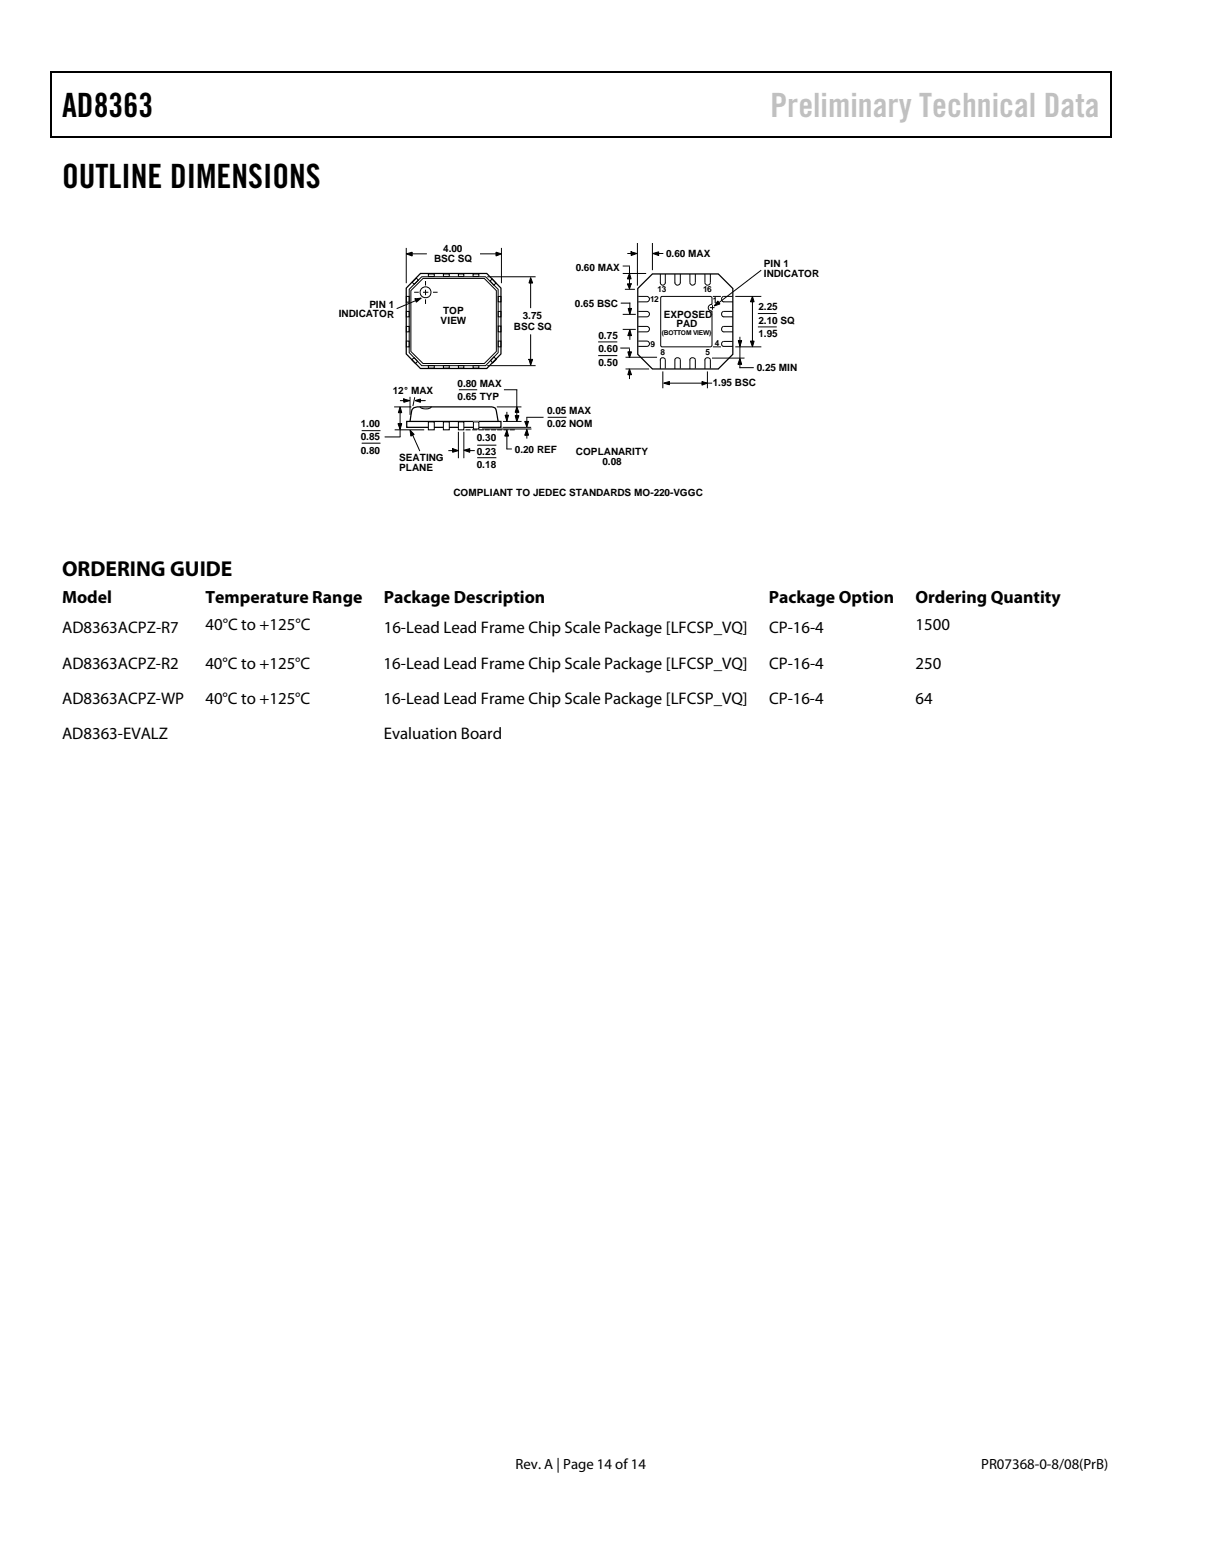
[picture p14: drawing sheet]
<svg xmlns="http://www.w3.org/2000/svg" width="216mm" height="279mm" viewBox="0 0 216 279" stroke-linecap="round" stroke-linejoin="round" font-family="sans-serif">
<defs><g id="words">
<g font-size="6">
<text x="11.1" y="21">AD8363</text>
<text x="11.1" y="33.6">OUTLINE DIMENSIONS</text>
</g>
<text font-size="6" fill="#c0c0c0" x="137.9" y="21">Preliminary Technical Data</text>
<text font-size="3.9" x="11.1" y="103.2">ORDERING GUIDE</text>
<g font-size="3.2">
<text x="11.1" y="108.1">Model</text>
<text x="36.8" y="108.1">Temperature Range</text>
<text x="68.7" y="108.1">Package Description</text>
<text x="137.6" y="108.1">Package Option</text>
<text x="163.9" y="108.1">Ordering Quantity</text>
</g>
<g font-size="3">
<text x="11.1" y="113.3">AD8363ACPZ-R7</text>
<text x="36.8" y="112.9">40°C to +125°C</text>
<text x="68.7" y="113.3">16-Lead Lead Frame Chip Scale Package [LFCSP_VQ]</text>
<text x="137.7" y="113.3">CP-16-4</text>
<text x="163.9" y="112.9">1500</text>
<text x="11.1" y="119.8">AD8363ACPZ-R2</text>
<text x="36.8" y="119.8">40°C to +125°C</text>
<text x="68.7" y="119.8">16-Lead Lead Frame Chip Scale Package [LFCSP_VQ]</text>
<text x="137.7" y="119.8">CP-16-4</text>
<text x="163.9" y="119.8">250</text>
<text x="11.1" y="126.1">AD8363ACPZ-WP</text>
<text x="36.8" y="126.1">40°C to +125°C</text>
<text x="68.7" y="126.1">16-Lead Lead Frame Chip Scale Package [LFCSP_VQ]</text>
<text x="137.7" y="126.1">CP-16-4</text>
<text x="163.9" y="126.1">64</text>
<text x="11.1" y="132.3">AD8363-EVALZ</text>
<text x="68.7" y="132.3">Evaluation Board</text>
</g>
<g font-size="2.6">
<text x="92.3" y="263">Rev. A | Page 14 of 14</text>
<text x="175.6" y="263">PR07368-0-8/08(PrB)</text>
</g>
<g font-size="1.8">
<text x="77.7" y="46.9">BSC SQ</text>
<text x="79.4" y="45.1">4.00</text>
<text x="119.3" y="46.1">0.60 MAX</text>
<text x="136.7" y="47.9">PIN 1</text>
<text x="103.1" y="48.5">0.60 MAX</text>
<text x="136.7" y="49.6">INDICATOR</text>
<text x="60.6" y="56.9">INDICATOR</text>
<text x="66.1" y="55.1">PIN 1</text>
<text x="78.9" y="58.1">VIEW</text>
<text x="79.3" y="56.3">TOP</text>
<text x="92" y="59.1">BSC SQ</text>
<text x="93.6" y="57.1">3.75</text>
<text x="102.9" y="54.9">0.65 BSC</text>
<text x="118.9" y="57">EXPOSED</text>
<text x="121.1" y="58.6">PAD</text>
<text x="135.8" y="55.6">2.25</text>
<text x="135.8" y="58">2.10 SQ</text>
<text x="107.2" y="60.7">0.75</text>
<text x="107.2" y="63.1">0.60</text>
<text x="107.2" y="65.5">0.50</text>
<text x="135.8" y="60.4">1.95</text>
<text x="70.3" y="70.5">12° MAX</text>
<text x="81.9" y="69.3">0.80 MAX</text>
<text x="81.9" y="71.7">0.65 TYP</text>
<text x="127.6" y="69.1">1.95 BSC</text>
<text x="135.5" y="66.4">0.25 MIN</text>
<text x="64.6" y="76.5">1.00</text>
<text x="97.9" y="74.2">0.05 MAX</text>
<text x="97.9" y="76.6">0.02 NOM</text>
<text x="64.6" y="78.8">0.85</text>
<text x="64.6" y="81.2">0.80</text>
<text x="71.5" y="82.7">SEATING</text>
<text x="85.4" y="79">0.30</text>
<text x="85.4" y="81.4">0.23</text>
<text x="85.4" y="83.8">0.18</text>
<text x="92.2" y="81.1">0.20 REF</text>
<text x="103.1" y="81.5">COPLANARITY</text>
<text x="107.8" y="83.3">0.08</text>
<text x="71.5" y="84.4">PLANE</text>
<text x="81.2" y="88.9">COMPLIANT TO JEDEC STANDARDS MO-220-VGGC</text>
</g>
<g font-size="1.5">
<text x="117.7" y="52.3">13</text>
<text x="125.9" y="52.3">16</text>
<text x="116.4" y="54">12</text>
<text x="127.6" y="54.2">1</text>
<text x="116.5" y="62.1">9</text>
<text x="118.3" y="63.6">8</text>
<text x="126.3" y="63.6">5</text>
<text x="128" y="61.9">4</text>
</g>
<text font-size="1.2" x="118.5" y="59.9">(BOTTOM VIEW)</text>
</g></defs>
<g fill="#000">
<path d="M9 12.7h.2v1h-.2zM198.8 12.7h.2v1h-.2zM198.8 12.7h.2v.3h-.2zM132.5 24.4h.3v.3h-.3zM198.8 24.4h.2v.3h-.2zM112.5 55.2h.6l-.3 1.1zM134.7 53.1l.3 1h-.7zM94.3 76.9l.3 1.1h-.7zM112.8 59.1l.3 1h-.7zM112.7 66.1l.4 1h-.7zM112.4 63h.7l-.4 1.1zM118.8 68.6l1-.3v.6z"/>
<path d="M125.7 68.3l.9 .3-.9 .4zM134.3 61.1h.7l-.3 1zM83 80.6l1.1-.3v.7z"/>
<path d="M83.9 80.7h1zM81 80.3l1.1 .4-1.1 .3z"/>
</g>
<path d="M9 12.8h189.8M9.1 13.7v11M198.9 13.7v11M198.8 24.5h-189.8" fill="none" stroke="#000" stroke-width=".25"/>
<g fill="none" stroke="#000" stroke-width=".18">
<path d="M111.6 59h2.1M111.6 56.3h2.1M112.5 55.2h.6l-.3 1.1zM112.8 54.3v1.2M112.8 59.8v1M112.8 59.1l.3 1h-.7zM114.3 58.5h1.5a.49 .49 0 0 1 .5 .4 .49 .49 0 0 1-.5 .5h-1.5M114.3 55.8h1.5a.49 .49 0 0 1 .5 .5 .49 .49 0 0 1-.5 .4h-1.5M114.3 53.1h1.5a.49 .49 0 0 1 .5 .5 .49 .49 0 0 1-.5 .5h-1.5M118.2 50.6l.1 .2a.45 .45 0 0 0 .5 .3 .45 .45 0 0 0 .3-.5M118.2 49.1v1.6M118.4 53.1h8.8l.3 .3v1.1a.61 .61 0 0 0-.7 .6 .61 .61 0 0 0 .7 .6v6.1l-.2 .3h-8.8l-.2-.3v-8.4z"/>
<path d="M119.1 49.1v1.6M120.8 49.1v1.6M120.8 50.6a.49 .49 0 0 0 .5 .5 .49 .49 0 0 0 .5-.5M121.8 49.1v1.6M123.5 49.1v1.5a.49 .49 0 0 0 .5 .5 .49 .49 0 0 0 .5-.5v-1.5M126.2 49.1v1.5a.49 .49 0 0 0 .5 .5 .49 .49 0 0 0 .5-.5v-1.5M129.6 59.4h1.6M129.6 56.7h1.6M129.6 54.1h1.6M131.1 58.5h-1.5a.49 .49 0 0 0-.4 .5 .49 .49 0 0 0 .4 .4M131.1 55.8h-1.5a.49 .49 0 0 0-.4 .5 .49 .49 0 0 0 .4 .4M131.1 53.1h-1.5a.49 .49 0 0 0-.4 .5 .49 .49 0 0 0 .4 .5"/>
<path d="M131.7 53.1h4.5M134.7 53.9v7.4M134.7 53.1l.3 1h-.7zM135.7 58.5h3.3M135.7 56.2h3.3M75.2 72.8a1.36 1.36 0 0 0 2 0M82.1 77.4v4.6M83 77.4v4.6M85.4 79.7h3.5M94.3 77.3v1.2M94.3 76.9l.3 1.1h-.7zM107.1 63.7h3.4"/>
<path d="M107.1 61.2h3.4M112.1 66.1h4M112.1 64h5.4M112.4 63h.7l-.4 1.1zM112.7 62.5v.9M112.7 66.6v1.2M112.7 66.1l.4 1h-.7zM114.3 61.1h1.5a.48 .48 0 0 1 .5 .5 .48 .48 0 0 1-.5 .4h-1.5M118.2 64.5a.45 .45 0 0 1 .4-.5 .45 .45 0 0 1 .5 .4v1.6M118.2 64.4v1.7M118.7 66.6v2.8M118.8 68.6l1-.3v.6z"/>
<path d="M119.6 68.6h7.8M120.8 64.4v1.7M120.8 64.5a.49 .49 0 0 1 .5-.5 .49 .49 0 0 1 .5 .4v1.6M123.5 64.5a.49 .49 0 0 1 .5-.5 .49 .49 0 0 1 .5 .4v1.6M123.5 64.4v1.7M125.7 68.3l.9 .3-.9 .4zM126.2 64.5a.49 .49 0 0 1 .4-.5 .49 .49 0 0 1 .6 .4v1.6M126.2 64.4v1.7M126.6 66.6v2.8M129.6 62h1.6M131.1 61.2h-1.5a.45 .45 0 0 0-.4 .4 .45 .45 0 0 0 .4 .4M131.7 62.1h4.5"/>
<path d="M134.3 61.1h.7l-.3 1zM80.3 80.7h1M81 80.3l1.1 .4-1.1 .3zM83 80.6l1.1-.3v.7zM83.9 80.7h1M85.4 82h3.5"/>
</g>
<path d="M114.2 51.7l2.6-2.6h11.8l2.6 2.6v11.8l-2.6 2.6h-11.8l-2.6-2.6zM72.8 75.5h16.9v1h-16.9zM73.4 75.5l.4-2.2 .3-.3 .6-.1h13.4a.73 .73 0 0 1 .8 .7l.3 1.9" fill="none" stroke="#000" stroke-width=".22"/>
<path d="M79.4 75.6h1v1.4h-1z" fill="#fff"/>
<path d="M79.4 75.6h1v1.4h-1z" fill="none" stroke="#000" stroke-width=".18"/>
<path d="M76.7 75.6h1v1.4h-1z" fill="#fff"/>
<path d="M76.7 75.6h1v1.4h-1z" fill="none" stroke="#000" stroke-width=".18"/>
<path d="M84.8 75.6h.9v1.2h-.9z" fill="#fff"/>
<path d="M84.8 75.6h.9v1.2h-.9z" fill="none" stroke="#000" stroke-width=".18"/>
<path d="M82.1 75.6h.9v1.4h-.9z" fill="#fff"/>
<g fill="none" stroke="#000" stroke-width=".18">
<path d="M72.7 45.5l1.1-.3v.6zM72.7 44.5v6.1M73.3 51.8l2.2-2.2h11.4l2.3 2.2v11.4l-2.3 2.3h-11.4l-2.2-2.3zM73.3 45.5h3M73.6 52l2.1-2.1h11l2.2 2.1v10.9l-2.2 2.2h-11l-2.1-2.2zM74.3 53.5l1.1-.1-.9 .7zM74.6 53.8l-3.5 1.4M86 45.5h3.2M88.8 45.2l1 .3-1 .3zM89.8 44.5v6.1M70.6 72.9h3M70.7 77h5.2"/>
<path d="M71.2 75.9h.7l-.3 1zM71.6 73.5v4.7M71.6 72.9l.3 1h-.6zM71.7 71.8h.9M72.3 71.5l1 .3-1 .3zM73.4 77l.7 .8-.5 .3zM73.4 71.2v3M73.8 77.7l1.3 3M74.2 71.2l-.3 1.4M74.3 71.8l1-.3v.6zM75.1 71.8h1M82.1 75.6h.9v1.4h-.9z"/>
<path d="M86.3 76.8h8.8M88.9 72.9h4.4M90.1 76.5h4.9M90.1 75.5h3.2M90.4 74.4h.6l-.3 1zM90.7 73.9v.8M90.7 77.7v2.6M90.7 77l.3 1.1h-.6zM92.2 74.4h.7l-.4 1.1zM92.5 69.9v5M92.5 72.9l.4 1h-.7zM93.9 75.5h.7l-.3 1z"/>
<path d="M94.3 74.8v1.2"/>
</g>
<g fill="#000">
<path d="M72.7 45.5l1.1-.3v.6zM88.8 45.2l1 .3-1 .3zM71.2 75.9h.7l-.3 1zM71.6 72.9l.3 1h-.6zM73.4 77l.7 .8-.5 .3zM74.3 71.8l1-.3v.6zM90.7 77l.3 1.1h-.6zM90.4 74.4h.6l-.3 1zM92.2 74.4h.7l-.4 1.1zM92.5 72.9l.4 1h-.7zM93.9 75.5h.7l-.3 1z"/>
<path d="M75.1 71.8h1zM72.3 71.5l1 .3-1 .3z"/>
</g>
<path d="M74.3 53.5l1.1-.1-.9 .7z" fill="#000"/>
<path d="M75.3 49h11.8l2.6 2.6v11.8l-2.6 2.6h-11.8l-2.6-2.6v-11.8z" fill="none" stroke="#000" stroke-width=".22"/>
<circle cx="76.2" cy="52.4" r=".97" fill="#fff"/>
<g fill="none" stroke="#000" stroke-width=".18">
<path d="M72.7 55.8h.6v.9h-.6zM72.7 53.1h.6v1h-.6zM72.7 58.5h.6v.9h-.6zM73.8 50.5l.7-.7 .4 .4-.8 .7zM74.1 52.3h.9M75.7 52.3h1M76.2 50.3v.8M76.2 51.9v1M76.2 53.6v.8M76.7 49.1h1v.4h-1zM77.5 52.3h.8M79.4 49.1h1v.4h-1z"/>
<path d="M82.1 49.1h.9v.4h-.9zM84.7 49.1h1v.4h-1zM87.2 49.6h8.7M88.1 50l.7 .7-.4 .4-.7-.8zM89.2 55.8h.5v.9h-.5zM89.2 53.1h.5v1h-.5zM89.2 58.4h.5v1h-.5zM95 50.2v4.9M95 60v4.7M95 49.7l.4 1h-.7zM111.1 54.3h1.7M111.5 49h4.2"/>
<path d="M111.6 47.6h1.1M111.9 51.8h1.8M112.3 50.8h.7l-.3 1zM112.4 45.4h.8M112.7 49l.3 1h-.7zM112.7 47.8v1.1M112.7 50v.8M113 45.1l1 .3-1 .4zM114.1 43.5v7.6M116.8 43.5v4.8M116.9 45.4l1-.3v.7zM117.6 45.4h1.1"/>
<path d="M127.1 55.1h.8M127.6 54.7v.8M127.7 53.1h1.3M128.5 53.9l.4 .5-1.1 .4zM136.2 48.5l-7.6 5.8M64.7 79.4h3.4M64.7 77.1h3.4M68.9 78.3h2.8M72.7 61.1h.6v1h-.6zM73.7 64.4l.4-.3 .7 .6-.4 .4zM76.7 65.5h1v.4h-1zM79.4 65.5h1v.4h-1z"/>
<path d="M82.1 65.5h.9v.4h-.9zM82.1 69.8h3.3M83.3 77h.9M84.5 77h.9M84.7 65.5h1v.4h-1zM85.7 77h.9M86.8 77h.9M87.2 65.5h8.7M87.9 77h.9M88.4 63.9l.5 .5-.7 .6-.4-.4zM89 77h.9M89.2 61.1h.5v1h-.5z"/>
<path d="M90.1 77h.9M90.2 69.8h2.4M91.2 77h1M94.2 74.7h3.1M94.7 64.4h.7l-.4 1zM98 74.7h3.4M111 62.3h1.8M127.5 64.1h5.8M127.7 62.1h1.3M132.2 61h.6l-.3 1zM132.4 65.8h2.5M132.5 60.4v5.4"/>
<path d="M132.5 64.2l.3 1.1h-.7zM90.7 80.4h.9"/>
<circle cx="76.2" cy="52.4" r=".97"/>
</g>
<path d="M95 49.7l.4 1h-.7zM94.7 64.4h.7l-.4 1z" fill="#000"/>
<g fill="#000">
<path d="M112.7 49l.3 1h-.7zM116.9 45.4l1-.3v.7zM128.5 53.9l.4 .5-1.1 .4zM132.5 64.2l.3 1.1h-.7zM132.2 61h.6l-.3 1z"/>
<path d="M112.7 50v.8zM112.3 50.8h.7l-.3 1z"/>
<path d="M117.6 45.4h1.1zM113 45.1l1 .3-1 .4z"/>
</g>
<use href="#words"/>
</svg>
